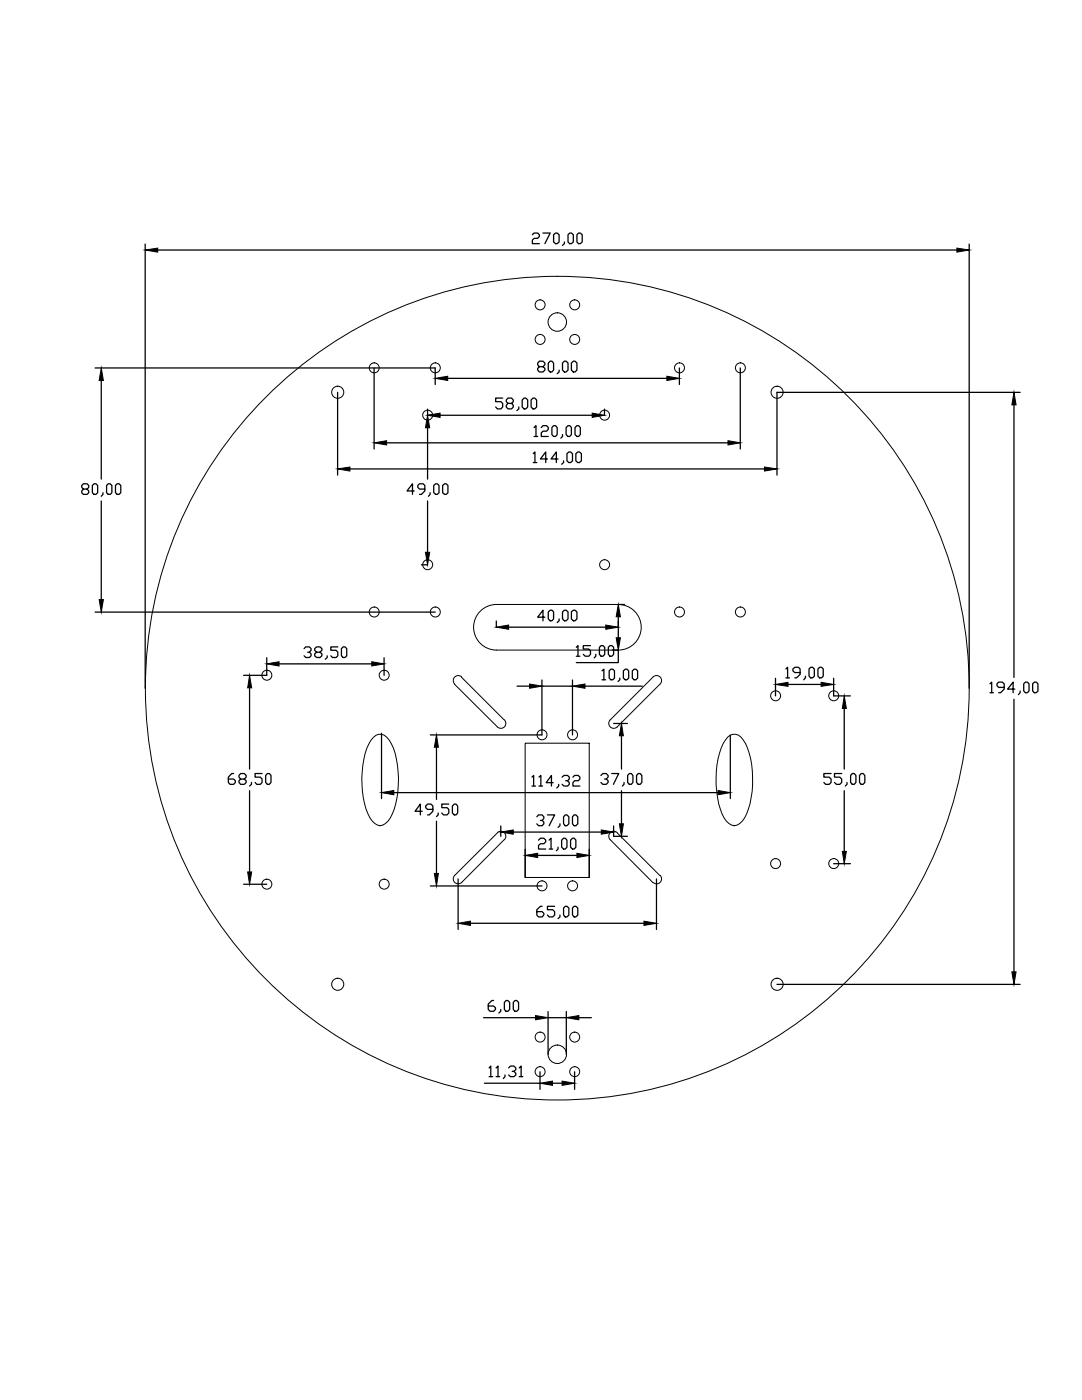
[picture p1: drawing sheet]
<svg xmlns="http://www.w3.org/2000/svg" width="216mm" height="279mm" viewBox="0 0 216 279" stroke-linecap="round" stroke-linejoin="round" font-family="sans-serif">
<!-- layer: 0 -->
<g fill="none" stroke="#000" stroke-width=".2">
<path d="M90.7 136.6l8.5 8.5a.99 .99 0 0 0 1.4 0 .99 .99 0 0 0 0-1.4M92.1 135.2l8.5 8.5M92.1 135.1a.99 .99 0 0 0-1.4 0 .99 .99 0 0 0 0 1.4M99 129.7h24.4M99 120.6h24.4M99.1 120.6a4.6 4.6 0 0 0-4.6 4.6 4.6 4.6 0 0 0 4.6 4.5M123.4 120.6a4.6 4.6 0 0 1 4.5 4.6 4.6 4.6 0 0 1-4.5 4.5M130.3 135.1a.99 .99 0 0 1 1.4 0 .99 .99 0 0 1 0 1.5l-8.5 8.5a.99 .99 0 0 1-1.4 0 .99 .99 0 0 1 0-1.4l8.5-8.5M74.6 147.1a1.89 1.89 0 0 1 3.1 .6 16.6 16.6 0 0 1 1.7 10.2 11.2 11.2 0 0 1-2 6 1.79 1.79 0 0 1-3.1 0 14.4 14.4 0 0 1-2.1-8.6l.1-1.3a11.4 11.4 0 0 1 2.3-6.9zM104.8 148.3h12.8v26.8h-12.8zM145.2 147.1a1.89 1.89 0 0 1 3.1 .6 15.4 15.4 0 0 1 1.9 8.9 13.4 13.4 0 0 1-2.1 7.3 1.82 1.82 0 0 1-3.1 0 14.1 14.1 0 0 1-2.1-8.6 14.4 14.4 0 0 1 1.9-7.6zM90.7 174.7a.99 .99 0 0 0 0 1.4 .99 .99 0 0 0 1.4 0"/>
<path d="M99.2 166.2a.99 .99 0 0 1 1.4 0 .99 .99 0 0 1 0 1.4M99.2 166.2l-8.5 8.5M100.6 167.6l-8.5 8.5M121.8 167.6l8.5 8.5M123.2 166.2l8.5 8.5M123.2 166.2a.99 .99 0 0 0-1.4 0 .99 .99 0 0 0 0 1.4M131.7 174.7a.99 .99 0 0 1 0 1.4 .99 .99 0 0 1-1.4 0"/>
<circle cx="67.4" cy="78.3" r="1.21"/>
<circle cx="74.7" cy="73.4" r=".99"/>
<circle cx="86.9" cy="73.4" r=".99"/>
<circle cx="107.8" cy="67.7" r=".99"/>
<circle cx="107.8" cy="60.8" r=".99"/>
<circle cx="111.2" cy="64.3" r="1.84"/>
<circle cx="114.7" cy="60.8" r=".99"/>
<circle cx="114.7" cy="67.7" r=".99"/>
<circle cx="135.6" cy="73.4" r=".99"/>
<circle cx="147.7" cy="73.4" r=".99"/>
<circle cx="155.1" cy="78.3" r="1.21"/>
<circle cx="85.3" cy="82.9" r=".99"/>
<circle cx="120.6" cy="82.9" r=".99"/>
<circle cx="85.3" cy="112.7" r=".99"/>
<circle cx="120.6" cy="112.7" r=".99"/>
<circle cx="53.2" cy="134.8" r=".99"/>
<circle cx="74.7" cy="122.1" r=".99"/>
<circle cx="76.7" cy="134.8" r=".99"/>
<circle cx="86.9" cy="122.1" r=".99"/>
<circle cx="111.2" cy="137.3" r="82.2"/>
<circle cx="135.6" cy="122.1" r=".99"/>
<circle cx="147.7" cy="122.1" r=".99"/>
<circle cx="154.8" cy="138.9" r=".99"/>
<circle cx="166.4" cy="138.9" r=".99"/>
<circle cx="108.2" cy="146.6" r=".99"/>
<circle cx="114.3" cy="146.6" r=".99"/>
<circle cx="53.2" cy="176.5" r=".99"/>
<circle cx="76.7" cy="176.5" r=".99"/>
<circle cx="108.2" cy="176.8" r=".99"/>
<circle cx="114.3" cy="176.8" r=".99"/>
<circle cx="154.8" cy="172.3" r=".99"/>
<circle cx="166.4" cy="172.3" r=".99"/>
<circle cx="67.4" cy="196.4" r="1.21"/>
<circle cx="155.1" cy="196.4" r="1.21"/>
<circle cx="107.8" cy="213.9" r=".99"/>
<circle cx="107.8" cy="207" r=".99"/>
<circle cx="111.2" cy="210.4" r="1.84"/>
<circle cx="114.7" cy="213.9" r=".99"/>
<circle cx="114.7" cy="207" r=".99"/>
</g>
<g fill="none" stroke="#000" stroke-width=".25">
<path d="M29 48.7v88.7M31.5 49.9h159.4M106.2 46.8l.4-.3h.7l.3 .3v.4l-.3 .4h-.7l-.4 .3v.7h1.4M108.3 46.5h1.5l-1.1 2.1M110.5 46.8l.3-.3h.4l.4 .3v1.5l-.4 .3h-.4l-.3-.3zM112.6 48.3v.3l-.4 .4M113.3 46.8l.4-.3h.3l.4 .3v1.5l-.4 .3h-.3l-.4-.3zM115.1 46.8l.4-.3h.3l.4 .3v1.5l-.4 .3h-.3l-.4-.3zM193.4 48.7v88.7M19 73.4h67.8v3.3M20.2 75.9v19.7M67.4 78.3v16.5"/>
<path d="M74.6 73.4v16.2M89.3 75.5h43.8M100.3 79.4h-1.4v.8h1.1l.3 .3v.7l-.3 .4h-.8l-.3-.4M104.2 79.8l.4-.4h.3l.4 .4v1.4l-.4 .4h-.3l-.4-.4zM106 79.8l.4-.4h.3l.4 .4v1.4l-.4 .4h-.3l-.4-.4zM107.6 73.2l-.3-.4v-.3l.3-.4h.7l.4 .4v.3l-.4 .4h-.7l-.3 .3v.4l.3 .3h.7l.4-.3v-.4l-.4-.3M109.8 72.1h.3l.4 .4v1.4l-.4 .3h-.3l-.4-.3v-1.4zM111.6 73.9v.3l-.4 .4M112.6 72.1h.4l.3 .4v1.4l-.3 .3h-.4l-.4-.3v-1.4zM114 72.5l.4-.4h.3l.4 .4v1.4l-.4 .3h-.3l-.4-.3zM135.6 73.4v3.3M147.7 73.4v16.2"/>
<path d="M203.6 78.3h-48.6v16.5M16.7 97.6l-.4-.3v-.4l.4-.4h.7l.3 .4v.4l-.3 .3h-.7l-.4 .4v.3l.4 .4h.7l.3-.4v-.3l-.3-.4M18.4 96.9l.4-.4h.3l.4 .4v1.4l-.4 .4h-.3l-.4-.4zM20.2 100v19.7M20.5 98.3v.4l-.3 .3M21.3 96.9l.3-.4h.4l.3 .4v1.4l-.3 .4h-.4l-.3-.4zM23 96.9l.4-.4h.4l.3 .4v1.4l-.3 .4h-.4l-.4-.4zM69.8 93.6h82.7M77.1 88.4h68.2M82.6 98h-1.4l1.1-1.5v2.2M84.8 97.6h-1.1l-.3-.3v-.4l.3-.4h.7l.4 .4v1.1l-.7 .7h-.4M85.3 81.6v1.3h1.2"/>
<path d="M85.3 85.4v10.2M85.3 100v10.2M85.8 98.3v.4l-.3 .3M86.5 96.9l.4-.4h.4l.3 .4v1.4l-.3 .4h-.4l-.4-.4zM87.8 82.9h30.4M88.3 96.9l.4-.4h.3l.4 .4v1.4l-.4 .4h-.3l-.4-.4zM101.4 80.5l-.4-.3v-.4l.4-.4h.7l.3 .4v.4l-.3 .3h-.7l-.4 .4v.3l.4 .4h.7l.3-.4v-.3l-.3-.4M103.5 81.2v.4l-.4 .3M106.4 90.5l.3-.3v2.1M106.4 92.3h.7M106.6 85.3l.3-.4v2.2M106.6 87.1h.7"/>
<path d="M108 85.3l.3-.4h.8l.3 .4v.4l-.3 .3h-.8l-.3 .4v.7h1.4M109.2 91.6h-1.4l1.1-1.4v2.1M110.5 84.9h.3l.4 .4v1.4l-.4 .4h-.3l-.4-.4v-1.4zM111.4 91.6h-1.4l1-1.4v2.1M112.2 86.7v.4l-.3 .3M112.5 92v.3l-.4 .4M113.1 90.5l.4-.3h.3l.4 .3v1.5l-.4 .3h-.3l-.4-.3zM113.3 84.9h.4l.3 .4v1.4l-.3 .4h-.4l-.3-.4v-1.4zM114.7 85.3l.4-.4h.4l.3 .4v1.4l-.3 .4h-.4l-.4-.4zM114.9 90.5l.4-.3h.3l.4 .3v1.5l-.4 .3h-.3l-.4-.3zM120.6 81.6v1.3M202.3 80.8v54.4"/>
<path d="M84.1 112.7h1.2M19 122.2h67.8M49.8 137.3v16.2M53.2 131.3v3.5h-4.6M55.7 132.5h18.5M60.7 129.4l.3-.3h.7l.4 .3v.4l-.4 .4h-.3M61.7 130.2l.4 .3v.4l-.4 .3h-.7l-.3-.3M63.2 130.2l-.4-.4v-.4l.4-.3h.7l.3 .3v.4l-.3 .4h-.7l-.4 .3v.4l.4 .3h.7l.3-.3v-.4l-.3-.3M65.3 130.9v.3l-.4 .4M67.4 129.1h-1.4v.7h1.1l.3 .4v.7l-.3 .3h-.7l-.4-.3M68.1 129.4l.4-.3h.3l.4 .3v1.5l-.4 .3h-.3l-.4-.3zM76.6 131.3v3.5"/>
<path d="M99 123.9v1.3M101.5 125.2h19.4M103.2 136.9h2.5M108.1 135.7v11h-22.2M108.1 136.9h6.1M108.7 123.2h-1.4l1-1.4v2.1M109.4 122.1l.4-.3h.3l.4 .3v1.4l-.4 .4h-.3l-.4-.4zM111.6 123.5v.4l-.4 .3M112.2 122.1l.4-.3h.4l.3 .3v1.4l-.3 .4h-.4l-.4-.4zM114 122.1l.4-.3h.3l.4 .3v1.4l-.4 .4h-.3l-.4-.4zM114.2 135.7v11M115 129.2l.3-.4v2.2"/>
<path d="M115 131h.7M116.7 136.9h11.5M117.8 128.8h-1.4v.7h1.1l.3 .4v.7l-.3 .4h-.7l-.4-.4M118.9 130.6v.4l-.4 .3M119.6 129.2l.3-.4h.4l.4 .4v1.4l-.4 .4h-.4l-.3-.4zM120.1 133.9l.4-.4v2.2M120.1 135.7h.7M121.4 129.2l.3-.4h.4l.3 .4v1.4l-.3 .4h-.4l-.3-.4zM121.6 133.9l.3-.4h.4l.3 .4v1.4l-.3 .4h-.4l-.3-.4zM122.1 129.7h1.3v2.5h-8.4M123.4 123.1v4.2M123.4 120.6h1.2"/>
<path d="M123.7 135.3v.4l-.4 .3M124.4 133.9l.4-.4h.3l.3 .4v1.4l-.3 .4h-.3l-.4-.4zM126.2 133.9l.3-.4h.4l.3 .4v1.4l-.3 .4h-.4l-.3-.4zM154.7 135.4v3.5M156.8 133.5l.4-.3v2.1M156.8 135.3h.7M157.2 136.6h6.6M159.7 134.2h-1.1l-.4-.3v-.4l.4-.3h.7l.4 .3v1.1l-.8 .7h-.3M160.7 134.9v.4l-.3 .4M161.4 133.5l.4-.3h.4l.3 .3v1.4l-.3 .4h-.4l-.4-.4zM163.2 133.5l.3-.3h.4l.4 .3v1.4l-.4 .4h-.4l-.3-.4zM166.3 135.4v3.5h3.4"/>
<path d="M197.5 136.5l.4-.4v2.1M197.5 138.2h.7M200.4 137.2h-1.1l-.4-.4v-.3l.4-.4h.7l.4 .4v1l-.7 .7h-.4M202.3 139.6v54.4M202.5 137.5h-1.4l1.1-1.4v2.1M203.6 137.9v.3l-.4 .4M204.3 136.5l.3-.4h.4l.3 .4v1.4l-.3 .3h-.4l-.3-.3zM206.1 136.5l.3-.4h.4l.3 .4v1.4l-.3 .3h-.4l-.3-.3zM46.6 154.4h-.4l-.6 .7v1.1l.3 .3h.7l.4-.3v-.4l-.4-.3h-1M48 155.5l-.3-.4v-.3l.3-.4h.7l.4 .4v.3l-.4 .4h-.7l-.3 .3v.4l.3 .3h.7l.4-.3v-.4l-.4-.3M49.8 157.8v16.2M50.2 156.2v.3l-.4 .4"/>
<path d="M52.3 154.4h-1.4v.7h1.1l.3 .4v.7l-.3 .3h-.8l-.3-.3M53.4 154.4h.3l.4 .4v1.4l-.4 .3h-.3l-.4-.3v-1.4zM76.1 146.3v13.1M78.6 158.2h64.7M87.1 149.1v10.4M106.1 155.1l.4-.3v2.1M106.1 156.9h.8M107.5 155.1l.4-.3v2.1M107.5 156.9h.8M110.4 156.2h-1.4l1-1.4v2.1M111.5 156.5v.4l-.4 .4M112.2 155.1l.3-.3h.8l.3 .3v.4l-.3 .3h-.4"/>
<path d="M113.3 155.8l.3 .4v.3l-.3 .4h-.8l-.3-.4M114.3 155.1l.4-.3h.7l.3 .3v.4l-.3 .3h-.7l-.4 .4v.7h1.4M119.9 154.8l.4-.4h.7l.3 .4v.3l-.3 .4h-.4M121 155.5l.3 .3v.4l-.3 .3h-.7l-.4-.3M122.1 154.4h1.4l-1.1 2.1M122.4 144.4h2.8M124 146.8v6.7M124 157.8v6.6M124.5 156.2v.3l-.3 .4M125.6 154.4h.4l.3 .4v1.4l-.3 .3h-.4l-.4-.3v-1.4zM127.4 154.4h.3l.4 .4v1.4l-.4 .3h-.3l-.4-.3v-1.4zM145.7 146.7v12.7"/>
<path d="M165.8 154.4h-1.4v.7h1.1l.3 .4v.7l-.3 .3h-.8l-.3-.3M168 154.4h-1.5v.7h1.1l.4 .4v.7l-.4 .3h-.7l-.4-.3M168.5 141.4v12.1M168.5 157.8v12.1M169 156.2v.3l-.3 .4M170.1 154.4h.3l.4 .4v1.4l-.4 .3h-.3l-.4-.3v-1.4zM171.8 154.4h.4l.4 .4v1.4l-.4 .3h-.4l-.3-.3v-1.4zM48.6 176.5h4.6M84.3 161.9h-1.5l1.1-1.4v2.1M85.9 176.8h22.2M86.4 161.5h-1.1l-.4-.3v-.3l.4-.4h.7l.4 .4v1l-.7 .7h-.4M87.1 163.9v10.4"/>
<path d="M87.4 162.2v.4l-.3 .4M89.5 160.5h-1.3v.7h1l.3 .3v.7l-.3 .4h-.7l-.3-.4M90.3 160.9l.3-.4h.4l.3 .4v1.3l-.3 .4h-.4l-.3-.4zM91.4 175.4v10.1M99.9 164.8v2.1M102.4 166.1h17.6M104.8 169.5v5.6M107.1 163l.4-.4h.7l.3 .4v.4l-.3 .3h-.4M107.3 170.7h7.8M107.5 167.7l.3-.4h.7l.4 .4v.3l-.4 .4h-.7l-.3 .3v.7h1.4M108.2 163.7l.3 .4v.3l-.3 .4h-.7l-.4-.4M109.2 162.6h1.5l-1.1 2.2"/>
<path d="M109.6 167.7l.4-.4v2.1M109.6 169.4h.7M111.4 169.1v.3l-.4 .4M111.7 164.4v.4l-.3 .3M112.1 167.7l.4-.4h.3l.3 .4v1.4l-.3 .3h-.3l-.4-.3zM112.8 162.6h.3l.4 .4v1.4l-.4 .4h-.3l-.3-.4v-1.4zM113.8 167.7l.4-.4h.4l.3 .4v1.4l-.3 .3h-.4l-.4-.3zM114.6 162.6h.3l.4 .4v1.4l-.4 .4h-.3l-.4-.4v-1.4zM117.6 169.5v5.6M122.4 164.8v2.1h2.8M131 175.4v10.1M166.3 172.4h3.4"/>
<path d="M93.9 184.3h34.6M98.5 199.7h-.4l-.7 .7v1.1l.4 .3h.7l.4-.3v-.4l-.4-.3h-1.1M101 199.7h.3l.4 .4v1.4l-.4 .3h-.3l-.4-.3v-1.4zM102.8 199.7h.3l.4 .4v1.4l-.4 .3h-.3l-.4-.3v-1.4zM108.2 180.9h-.4l-.7 .7v1l.4 .4h.7l.3-.4v-.3l-.3-.4h-1.1M110.7 180.9h-1.5v.7h1.1l.4 .3v.7l-.4 .4h-.7l-.4-.4M111.7 182.6v.4l-.3 .3M112.5 181.2l.3-.3h.3l.4 .3v1.4l-.4 .4h-.3l-.3-.4zM114.2 181.2l.4-.3h.3l.4 .3v1.4l-.4 .4h-.3l-.4-.4zM155 196.5h48.6M96.5 203.1h10.4M96.7 216.2h11.1"/>
<path d="M97.6 213.1l.3-.3v2.1M97.6 214.9h.7M99 213.1l.4-.3v2.1M99 214.9h.7M99.9 201.5v.3l-.4 .4M100.8 214.5v.4l-.4 .4M101.5 213.1l.4-.3h.6l.4 .3v.4l-.4 .3h-.3M102.5 213.8l.4 .4v.3l-.4 .4h-.6l-.4-.4M103.6 213.1l.4-.3v2.1M103.6 214.9h.7M107.8 213.9v3.5M109.4 201.9v8.5"/>
<path d="M109.4 203.1h3.6M110.3 216.2h1.9M113 201.9v8.5M114.7 213.9v3.5M115.5 203.1h2.5"/>
</g>
<g fill="#000" stroke="#000" stroke-width=".2">
<path d="M29 49.9l2.5-.4v.8zM190.9 49.5l2.5 .4-2.5 .4zM20.2 73.4l.4 2.5h-.8zM86.8 75.5l2.5-.4v.8zM133.1 75.1l2.5 .4-2.5 .4zM67.4 93.6l2.4-.4v.8zM74.6 88.4l2.5-.4v.8zM85.3 82.9l.4 2.5h-.8zM85.3 82.9l2.5-.4v.8zM118.2 82.5l2.4 .4-2.4 .4zM145.3 88l2.4 .4-2.4 .4zM152.5 93.2l2.5 .4-2.5 .4z"/>
<path d="M202.3 78.3l.4 2.5h-.8zM19.8 119.7h.8l-.4 2.5zM84.9 110.2h.8l-.4 2.5zM49.8 134.8l.4 2.5h-.8zM53.2 132.5l2.5-.4v.8zM74.2 132.1l2.4 .4-2.4 .4zM99 125.2l2.5-.5v.9zM105.7 136.5l2.4 .4-2.4 .5zM114.2 136.9l2.5-.4v.9zM120.9 124.7l2.5 .5-2.5 .4zM123.4 120.6l.4 2.5h-.8zM123 127.3h.8l-.4 2.4z"/>
<path d="M154.7 136.6l2.5-.4v.8zM163.8 136.2l2.5 .4-2.5 .4zM76.1 158.2l2.5-.4v.8zM87.1 146.7l.4 2.4h-.8zM124 144.4l.4 2.4h-.8zM143.3 157.8l2.4 .4-2.4 .4zM168.5 138.9l.4 2.5h-.8zM49.4 174h.8l-.4 2.5zM86.7 174.3h.8l-.4 2.5zM99.9 166.1l2.5-.5v.9zM104.8 170.7l2.5-.4v.8zM115.1 170.3l2.5 .4-2.5 .4z"/>
<path d="M120 165.6l2.4 .5-2.4 .4zM123.6 164.4h.8l-.4 2.5zM168.1 169.9h.8l-.4 2.5zM91.4 184.3l2.5-.5v.9zM128.5 183.8l2.5 .5-2.5 .4zM201.9 194h.8l-.4 2.5zM106.9 202.7l2.5 .4-2.5 .4zM107.8 216.2l2.5-.4v.8zM112.2 215.8l2.5 .4-2.5 .4zM113 203.1l2.5-.4v.8z"/>
</g>
</svg>
